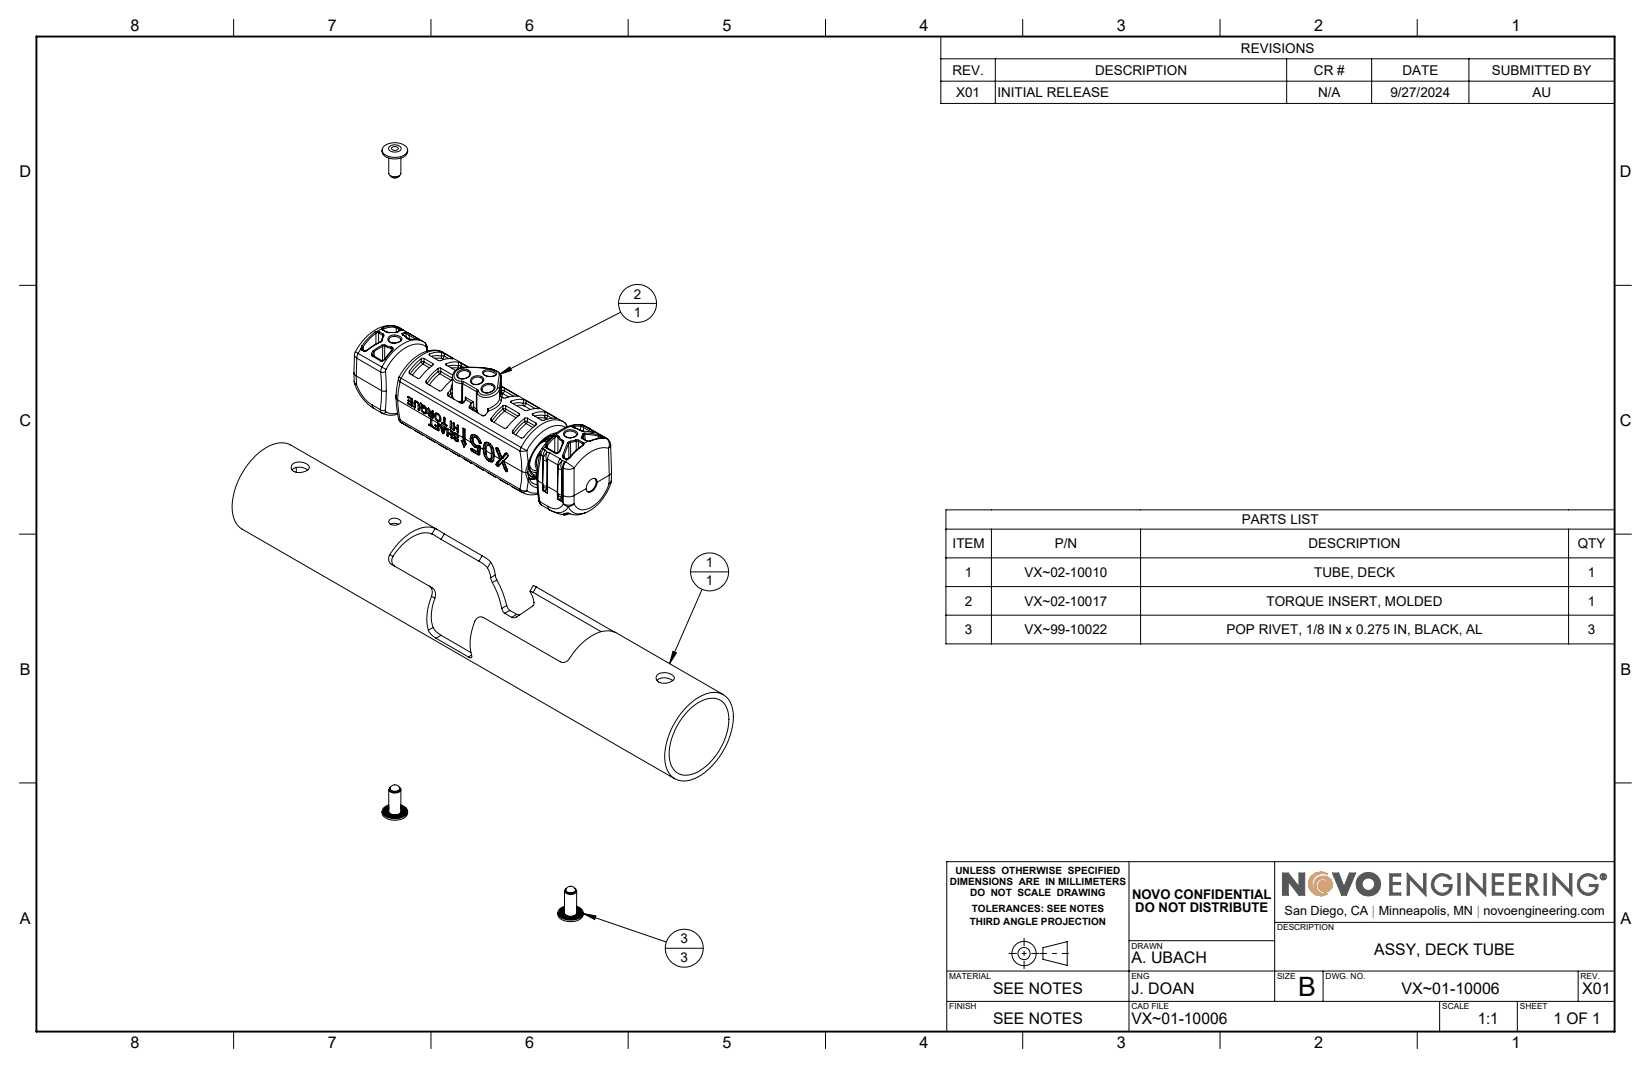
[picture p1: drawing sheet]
<svg xmlns="http://www.w3.org/2000/svg" width="432mm" height="279mm" viewBox="0 0 432 279" stroke-linecap="round" stroke-linejoin="round" font-family="sans-serif">
<defs><g id="words">
<text font-size="7" x="339.5" y="260.5">B</text>
<g font-size="4.2">
<text x="34.1" y="8.1">8</text>
<text x="85.7" y="8.1">7</text>
<text x="137.3" y="8.1">6</text>
<text x="188.9" y="8.1">5</text>
<text x="240.5" y="8.1">4</text>
<text x="292.1" y="8.1">3</text>
<text x="343.7" y="8.1">2</text>
<text x="395.3" y="8.1">1</text>
<text x="5.1" y="46.4">D</text>
<text x="423.7" y="46.4">D</text>
<text x="5.1" y="111.4">C</text>
<text x="423.7" y="111.4">C</text>
<text x="5.2" y="176.5">B</text>
<text x="423.8" y="176.5">B</text>
<text x="5.2" y="241.6">A</text>
<text x="423.8" y="241.6">A</text>
<text x="359.4" y="249.9">ASSY, DECK TUBE</text>
<text x="295.9" y="252">A. UBACH</text>
<text x="259.7" y="260">SEE NOTES</text>
<text x="295.9" y="260">J. DOAN</text>
<text x="366.5" y="260">VX~01-10006</text>
<text x="413.8" y="260">X01</text>
<text x="259.7" y="267.9">SEE NOTES</text>
<text x="295.9" y="267.9">VX~01-10006</text>
<text x="386.5" y="267.9">1:1</text>
<text x="406.3" y="267.9">1 OF 1</text>
<text x="34.1" y="274.2">8</text>
<text x="85.7" y="274.2">7</text>
<text x="137.3" y="274.2">6</text>
<text x="188.9" y="274.2">5</text>
<text x="240.5" y="274.2">4</text>
<text x="292.1" y="274.2">3</text>
<text x="343.7" y="274.2">2</text>
<text x="395.3" y="274.2">1</text>
</g>
<g font-size="3.5">
<text x="324.6" y="13.8">REVISIONS</text>
<text x="249.1" y="19.6">REV.</text>
<text x="286.4" y="19.6">DESCRIPTION</text>
<text x="343.6" y="19.6">CR #</text>
<text x="366.8" y="19.6">DATE</text>
<text x="390.2" y="19.6">SUBMITTED BY</text>
<text x="250.1" y="25.4">X01</text>
<text x="260.8" y="25.4">INITIAL RELEASE</text>
<text x="344.7" y="25.4">N/A</text>
<text x="363.6" y="25.4">9/27/2024</text>
<text x="400.8" y="25.4">AU</text>
<text x="165.8" y="78.1">2</text>
<text x="165.8" y="82.9">1</text>
<text x="324.8" y="137.2">PARTS LIST</text>
<text x="249.1" y="143.5">ITEM</text>
<text x="275.9" y="143.5">P/N</text>
<text x="342.2" y="143.5">DESCRIPTION</text>
<text x="412.6" y="143.5">QTY</text>
<text x="184.6" y="148.3">1</text>
<text x="184.6" y="153.2">1</text>
<text x="252.4" y="151">1</text>
<text x="268" y="151">VX~02-10010</text>
<text x="343.7" y="151">TUBE, DECK</text>
<text x="415.3" y="151">1</text>
<text x="252.4" y="158.5">2</text>
<text x="268" y="158.5">VX~02-10017</text>
<text x="331.3" y="158.5">TORQUE INSERT, MOLDED</text>
<text x="415.3" y="158.5">1</text>
<text x="252.4" y="166">3</text>
<text x="268" y="166">VX~99-10022</text>
<text x="320.8" y="166">POP RIVET, 1/8 IN x 0.275 IN, BLACK, AL</text>
<text x="415.3" y="166">3</text>
<text x="296.1" y="235.2">NOVO CONFIDENTIAL</text>
<text x="296.9" y="238.7">DO NOT DISTRIBUTE</text>
<text x="178" y="246.8">3</text>
<text x="178" y="251.6">3</text>
</g>
<text font-size="3.3" x="336" y="239.4">San Diego, CA | Minneapolis, MN | novoengineering.com</text>
<g font-size="2.6">
<text x="248.4" y="231.5">DIMENSIONS ARE IN MILLIMETERS</text>
<text x="249.9" y="228.6">UNLESS OTHERWISE SPECIFIED</text>
<text x="253.7" y="234.4">DO NOT SCALE DRAWING</text>
<text x="254.2" y="238.5">TOLERANCES: SEE NOTES</text>
<text x="253.7" y="242.1">THIRD ANGLE PROJECTION</text>
</g>
<g font-size="2.2">
<text x="334" y="243.4">DESCRIPTION</text>
<text x="295.9" y="248.2">DRAWN</text>
<text x="248.3" y="256.1">MATERIAL</text>
<text x="295.9" y="256.1">ENG</text>
<text x="334" y="256.1">SIZE</text>
<text x="346.7" y="256.1">DWG. NO.</text>
<text x="413.4" y="256.1">REV.</text>
<text x="248.3" y="264">FINISH</text>
<text x="295.9" y="264">CAD FILE</text>
<text x="377.2" y="264">SCALE</text>
<text x="397.5" y="264">SHEET</text>
</g>
</g></defs>
<g fill="none" stroke="#000" stroke-width=".26">
<path d="M61.1 5.1v4.5M112.7 5.1v4.5M164.3 5.1v4.5M215.9 5.1v4.5M267.5 5.1v4.5M319.1 5.1v4.5M370.7 5.1v4.5M99.9 39.3a2.2 2.2 0 0 0 2.5 2.2 3.8 3.8 0 0 0 4.2-1.5v-.7M100.5 38.2a4.5 4.5 0 0 1 6 .6 1.76 1.76 0 0 1-1.4 2.1 4.6 4.6 0 0 1-5.1-1.1 1.29 1.29 0 0 1 .5-1.6zM101.8 38.3a2.18 2.18 0 0 1 3.1 .4 1.27 1.27 0 0 1-1.7 1.1h-.4a.89 .89 0 0 1-1-.4 .89 .89 0 0 1 0-1.1zM102.4 38.7a.92 .92 0 0 1 1-.4 .92 .92 0 0 1 .7 .7 .92 .92 0 0 1-.9 .4 .92 .92 0 0 1-.8-.7zM101.7 41.3v4.1a1.83 1.83 0 0 0 3.1 0v-4.1"/>
<path d="M102.1 46a1.4 1.4 0 0 0 2.3 0l-1.1 .4-1.1-.4M5.1 74.6h4.4M422.3 74.6h4.4M92.6 97.5l.6 .9M92.6 97.6v2.2M92.6 99.8l.1 .6M92.6 99.8l.2 .4 .4 .4M92.7 92.9l.6 .8M92.7 92.9l-.1 4.6M93 92l-.3 .9M93 92l.7 .5M93.2 98.4l6.6 3.8"/>
<path d="M93.2 98.4v2.2M93.3 93.7l-.1 4.7M93.3 93.7l6.3 3.6M93.7 92.5l-.4 1.2M93.7 92.5l6.2 3.5M94.5 91.1l-.8 1.4M94.5 91.1l.2 .5M94.5 91.1l.3 .1M94.7 90.5l-.2 .6M94.7 90.5l.3 .2M94.7 91.6l.2-.1 .6 .3M94.7 91.6l.5 .3"/>
<path d="M94.8 91.2l.1 .3M94.8 91.2v.1M95 90.7l-.2 .5M95 90.7v.8M95.5 91.8l-.3 .1M96 91.6l-.5 .2M96 91.6v.1M96 91.7l-.8 .2M97.4 93.2l2.2 1.3M97.6 91.8l-.4 .8 .2 .6M97.6 91.8l.2 .2M97.6 93l-.2 .2"/>
<path d="M97.6 93l2.3 1.3M97.8 92l-.3 .4 .1 .6M97.8 92l.1 1.2M98.1 86.9l-1.5 1.3-1.9 2.3M98.1 86.9l.2 .3M98.3 87.2a14.3 14.3 0 0 0-3.3 3.5M98.3 87.2v2.8M98.7 86.7l.5 .1M98.7 86.7l-.6 .2M98.7 87l-.4 .2M98.7 87l.3 .1M98.7 86.7v.3"/>
<path d="M99 87.1l1 .6M99 87.1v2.5M99.2 86.8l-.2 .3M99.2 86.8l1 .6M99.5 89.4l-1.7 .9-1.8 1.3M99.5 89.4h.1M99.5 89.4v.1M99.5 89.5l-2.4 1.4-1.1 .8M99.6 97.3l.2 4.9M99.8 89l-.3 .4M99.8 86l-1.1 .7M99.8 86l.2 .3"/>
<path d="M99.8 86l.3 .3M99.9 96l1.1 .6M99.9 96l-.3 1.3M99.9 94.3l-.3 .2M99.9 90.3h.9M99.9 90.3l-2.3 1.5M99.9 90.3l.2 .3M100 87.7l.2 .3M100 88.9l-.5 .6M100 85.8l-.2 .2M100 88.9l-.2 .1M100 85.8l.2 .3"/>
<path d="M100 86.3l1.1 .6M100 87.7v.6M100.1 86.2l.1 .1M100.1 90.6l-2.3 1.4M100.1 90.6l-.1 3.7M100.2 86.3h-.2M100.2 86.3l1 .6M100.2 88l-.4 1M100.2 87.4l.2 .3v.2M100.2 87.4l-.2 .3M100.2 86.1l-.1 .2M100.2 86.1v.2"/>
<path d="M100.4 87.9l-.4 1M100.4 87.9l-.2 .1M100.6 93.9l-.7 .4M100.6 90.5l.9 .4 .8 .2M100.6 90.5l-.5 .1M100.6 90.5v3.4M100.7 94l-.6 .5h-.5M100.8 90.3l1.5 .5M100.8 90.3l-.2 .2M100.8 97.3l.2 5M100.8 97.3h-1.2M101 96.6l-.2 .7"/>
<path d="M101.1 86.9l.9 .1M101.1 86.9h.1M101.2 86.9l.8 .1M101.2 86.9h.1M101.7 88.1a2.54 2.54 0 0 1 3.4 .4 1.71 1.71 0 0 1-2.1 1.3 1.09 1.09 0 0 1-1.3-.4 1.09 1.09 0 0 1 0-1.3zM102 88.4a1.97 1.97 0 0 1 2.8 .6 2.27 2.27 0 0 1-3 .3l-.1-.6zM102.3 91.1a.3 .3 0 0 1 .4 .2 .3 .3 0 0 1-.2 .4M102.3 91.1v.8M102.3 90.8l.5 .3-.1 .6M102.3 90.8v.3M102.5 91.7l-1.8 2.3M102.5 91.7h.2"/>
<path d="M102.7 91.7l-2 2.3M103.3 87h-1.3M103.5 85.4a8.1 8.1 0 0 0-8 3l-1.4 1.8-1.1 1.8M103.5 85.4l.5 .2M103.5 85.4a5.2 5.2 0 0 0-3.5 .4M103.5 85.4l.1 .3M103.6 85.7l-1-.2-2.4 .6M103.6 85.7l.4 .2M103.6 85.7v1.3M103.7 85.4l.3 .1M103.8 86.9l-.5 .1M104 85.9l.4 .3"/>
<path d="M104 86.9l-.7 .1M104 85.6l.6 .3M104 85.6v.3M104 85.6l.5 .2M104 86.9h-.2M104.1 85.6l.4 .2M104.2 99l-.6 4.4M104.2 99l.2 .6 .2 .3M104.4 86.2v.3M104.4 86.2l.3 .2M104.4 98.6l-.2 .4M104.4 98.6l.5 .4"/>
<path d="M104.5 85.8l6.2 3.6M104.6 85.9l-.2 .3M104.6 99.9l-.4 2.2-.2 2.5M104.6 85.9l.6 .3M104.6 99.9l31.4 18.1M104.9 99l-.3 .9M104.9 99l31.4 18.1M105.2 86.2l.1 .1M105.2 87.3l.2 .3M105.2 87.3l.1 .2M105.2 86.2l-.3 .1M105.2 86.3l-.6 .1-.8 .5"/>
<path d="M105.2 86.3h.1M105.3 87.5l.1 .1M105.3 86.3l-.8 .2-.5 .4M105.4 87.6l1.1 .9-.1-.1M105.4 87.6l1 .8M106 86.9l1.3 .5-.3 .3M106 86.9l-.8 .4M106 86.9l.2 .3M106.2 87.2l-.9 .3M106.2 87.2l.8 .5M106.2 87.2v.9M106.4 88.4l.5 .3 .8 .1"/>
<path d="M106.6 88.5l1.1 .3M107 87.7l1.7 1M107 87.7v1M107.1 97v.8M107.7 88.8l1.3-.1 .8 .2-.4-.1M109.5 88.8l.2 .1M110.2 93.8l-2.1 2-1 1.2M110.2 94.7l.4 .5M110.2 94.7h.7M110.2 94.7l-1.6 1.4-1.3 1.7M110.2 93.8v.9M110.6 95.2l-2.8 3"/>
<path d="M110.6 95.2l1.7 1M110.7 89.4a5.7 5.7 0 0 0-6.1 1.1l-2.6 2.4-2.1 3.1M110.7 89.4l.4 .2M110.9 93.8h-.7M110.9 94.7l-.3 .5M110.9 93.8l2.3 1.3M110.9 93.8v.9M110.9 94.7l2 1.1M111.3 90.6l.1-.6-.3-.4 .6 .9 .1 1.3M111.3 90.6a5.2 5.2 0 0 0-6 .9l-2.4 2.2-1.9 2.9M111.3 90.6l.2 .5M111.5 99.6v.7"/>
<path d="M111.5 91.1l.1 .8M111.7 90.7l-.2 .4M112.3 92.6l-.1 .1 .1 .3M112.3 93l2.4 1.3 .5 .1a5.4 5.4 0 0 1 3.3-.5l-.1-.2M112.3 92.6v.4M113.2 95.1l.1 .4-1.3 .9-2.3 2.6h-.4l-2.2-1.3-.1-.2 .1-.5M113.2 95.1l-.1 .5M113.7 93.7l1.9 .1M114.6 96.4l-1.1 .9-2 2.3M114.6 97.2l.4 .6M114.6 97.2h.7M114.6 97.2l-1.6 1.5-1.3 1.7"/>
<path d="M114.6 96.4v.8M115 97.8l-2.7 2.9M115 97.8l3 1.7M115.3 96.3l-.7 .1M115.3 97.2l-.3 .6M115.3 96.3l3.1 1.8M115.3 96.3v.9M115.3 97.2l3 1.8M115.5 92.2l.7 .3M115.5 92.2l-1-.1-2.2 .5M115.5 93.2v.4l.1 .2M115.5 93.2h.7"/>
<path d="M115.5 93.2l-1.5-.2-1.2 .2M115.5 92.2v1M115.6 93.8l.5 .3M115.9 92.2a7.2 7.2 0 0 0-8.1 1.9l-2.2 2.6-1.2 1.9M115.9 92.2a5.7 5.7 0 0 0-6.2 1.1 16.5 16.5 0 0 0-4.8 5.7M115.9 92.2l6.7 3.9M116.2 93.2l-.2 .5-.4 .1M116.2 92.5l2.2 1.2M116.2 92.5v.7M116.2 93.2l1.1 .6M116.7 95.1l-.1 .2 .1 .2M116.7 95.5l2.4 1.4"/>
<path d="M116.7 95.1v.4M118.3 99.2l-3.1 3.1-3.7-2v-.7M118.4 93.7v.2M119.8 97.2a2.12 2.12 0 0 1 3.3 .3 2.14 2.14 0 0 1-3.6 1v-.8zM119.9 94.8l.7 .2M119.9 94.8l-1-.1-2.2 .4M119.9 95.7l-.1 .4 .2 .2h-1.9M119.9 95.7h.7M119.9 95.7l-1.5-.1-1.2 .2M119.9 94.8v.9M119.9 97.6a1.76 1.76 0 0 1 3 .3 2.01 2.01 0 0 1-3.1 .7l-.1-.4zM120.6 95.7l-.4 .6"/>
<path d="M120.6 95l1.8 1.1M120.6 95v.7M120.6 95.7l.7 .4M120.7 99.7l.5 .1M120.7 99.7l.1 .6M121.1 96.1a2.72 2.72 0 0 0-2.8 2.5M121.1 96.1h4.2l2.7 .3M121.1 96.2a2.02 2.02 0 0 0-2.1 2.9l.5 .4 1.2 .2M121.1 96.2h3.5l3.4 .2M121.1 96.1v.1M121.2 99.8l-.2 .6M121.2 99.8l3.6 2.1"/>
<path d="M123.4 98.8a2.04 2.04 0 0 1 3.1 .4 2.06 2.06 0 0 1-3.4 .8l-.1-.3zM123.6 99.1a1.55 1.55 0 0 1 2.7 .5 1.87 1.87 0 0 1-2.9 .4v-.6zM126.3 97.2a2.86 2.86 0 0 1 3.6 .5v.3a2.76 2.76 0 0 1-3.6-.2zM126.5 97.4a2.25 2.25 0 0 1 3.1 .7 2.38 2.38 0 0 1-3.2-.5zM128 96.4a3.3 3.3 0 0 1 3 2M128 96.4h.1M128 96.4a3.3 3.3 0 0 1 2.6 1.5v.1M130.6 98l-.5 3.4M130.6 98l.4 .2v.2M131 98.4l-.4 3.4M131 98.4l.1 4.3M92.7 100.4a11.8 11.8 0 0 0 5.1 6.4"/>
<path d="M92.7 100.4l.5 .2M93.2 100.6a10 10 0 0 0 4.1 5.3M97.3 105.9l.2 .7 .3 .2M97.3 105.9l2.2 1.3M97.8 106.8l2.1 1.3M99.5 107.2l.6 .2h.7M99.5 107.2l.1 .6 .3 .3M99.8 102.2l.6 .2 .6-.1M99.8 102.2l-.3 5M99.9 108.1l.4 .1a5 5 0 0 0 3.7 .1M100.8 107.4l.1 .4M100.9 107.8a.83 .83 0 0 1-1 .3"/>
<path d="M100.9 107.8a4.1 4.1 0 0 0 3.1 .3M101 102.3l-.2 5.1M103.6 103.3v.7M103.6 104.2l.6 5.4M103.6 104l.4 .6M103.6 103.4v.6M103.6 104v.2M104 104.6l.6 5.3M104 104.6l8.7 5M104.2 109.6l.6 .9M104.2 109.6l.4 .3M104.6 109.9l.3 .6"/>
<path d="M104.6 109.9l31.4 18.1M104.8 110.5l.4 .2M104.8 110.5h.1M104.9 110.5l2.4 1.4M104.9 110.5l.3 .2M105.2 110.7l2 1.2M106.6 103.8l.2 .2M106.6 105.5l.2 .2M106.7 104.7l.9 .4M106.7 104.7l.2 .3M106.8 105.7l.9 .6M106.8 104l.8 .5"/>
<path d="M106.8 103.7l-.2 .1M106.8 105.4l-.2 .1M106.8 103.7l1.1 .8v1.6M106.8 105.4l.8 .5M106.8 104.6l-.1 .1M106.9 105l.7 .4M107 103.9l-.2 .1M107 105.6l-.2 .1M107.1 104.8l-.2 .2M107.2 111.9h.1M107.3 111.9l1.1 .7M107.6 104.5v.6"/>
<path d="M107.6 105.4v.5M107.6 105.8l.3 .2M107.6 105l.3 .2M107.8 104.4l-.2 .1M107.9 106.1l-.2 .2M107.9 104.5v.4l-.3 .2M107.9 105.2v.2M107.9 105.2l-.3 .2M107.9 105.7l-.3 .2M108.3 106.4l.1 .4M108.3 105.4l.1-.4a1.14 1.14 0 0 1 1.3 1.3v1.1h-.2M108.3 105.4v1"/>
<path d="M108.4 112.6l2 1.1M108.4 112.6l2.1 1.1M108.6 106.6l-.2 .2M108.6 105.5v1.1l-.2 .2M108.6 106.2l-.3 .2M108.7 104.9l-.1 .3-.3 .2M109 105.3h-.3l-.1 .3M109 105.3l.3 .4 .1 .3M109.1 105l-.4 .2M109.3 105.2l-.3 .1M109.4 107l.1 .4M109.4 106v1"/>
<path d="M109.7 107.3l-.2 .1M109.7 105.8l-.3 .2M109.7 106.8l-.3 .2M109.9 105.5l.3 .5M110 106.6l.3 1 .5 .5M110.1 105.4l.4 .5M110.1 105.4l-.2 .1M110.2 106l-.2 .6M110.4 113.7l.1 .1M110.4 113.7h.1M110.4 105.9l-.2 .1M110.5 105.9a1.52 1.52 0 0 1 1 2.3l-.7-.1"/>
<path d="M110.5 113.7l1.1 .7M110.5 105.9l-.2 .5-.3 .2M110.5 106.4a.95 .95 0 0 0 .7 1.5l.1-.5M110.5 106.4l.4 .4M110.7 106.3l.2 .4M110.7 106.3l.2 .1M110.8 106.2l-.3 .2M110.9 106.4l.3 .4 .1 .6M110.9 106.7v.1M111 106.1l-.3 .2M111.1 106.3l-.2 .1M111.5 107.6l-.3 .2"/>
<path d="M111.6 108.1l-.4-.2-.4 .2M111.6 107.6l-.1 .1M111.6 114.4l2 1.2M111.7 107.2l-.4 .2M111.9 106.9l.3-.1 .7 1.3M111.9 106.9l.5 1M111.9 108.2l.3 .6M112.1 111.1l.1-.2 .4 .3M112.1 111.1l.2 .2M112.1 106.8l-.2 .1M112.2 108.8l.4 .3M112.2 111l-.1 .1"/>
<path d="M112.3 111.3l1 .6M112.4 107.9h-.3l-.2 .3M112.4 108.7l.6 .3M112.4 108.7l-.2 .1M112.5 111.2l-.2 .1M112.6 109.1l.5 .3M112.6 109.8v1.4M112.6 107.8l-.2 .1M112.7 109.6l.2 .1M112.7 109.6l-.1 .2M112.7 108.3l-.4-.1 .1 .5M112.7 108.3l.3 .2"/>
<path d="M112.7 111.2l.3 .1M112.7 108l-.8 .2M112.8 109.7l-.2 .1M112.8 108.9l-.2 .2M112.9 109.7l.1 1.7 .5 .3v.3l-.2-.1M112.9 109.7l1.6 1M112.9 108.1l.1 .1M112.9 108.1l-.2 .2M113 111l-.4 .2M113 107.6l.2-.2 .1 .3v1.6M113 107.6v.6M113 108.5v.5"/>
<path d="M113.1 109l.2 .1M113.1 108.1l.2 .2M113.2 107.4l-.2 .2M113.3 109.3l-.2 .1M113.3 107.6v.4l-.3 .2M113.3 108.3v.2M113.3 108.3l-.3 .2M113.3 108.8l-.3 .2M113.5 111.8l-.2 .1M113.6 115.6h.1M113.6 108.7l.1-.4a.49 .49 0 0 1 .8-.1 1.56 1.56 0 0 1 .6 2.1l-.6-.1M113.6 108.7l.3 .9 .6 .6"/>
<path d="M113.6 111.9l.8 .4M113.6 111.9l.2 .3M113.6 115.6l1.2 .6M113.7 111.2l.7 .3M113.7 111.2l.2 .3M113.7 111.9h-.1M113.8 112.2l.8 .5M113.8 111.2h-.1M113.9 111.5l.5 .3M114.1 112l-.3 .2M114.1 108l-.1 .5-.4 .2M114.2 111.3l-.3 .2"/>
<path d="M114.4 110.8v.7M114.4 111.8v.5M114.5 108.5l-.2-.1a.83 .83 0 0 0-.3 1 .83 .83 0 0 0 .9 .5l.1-.4M114.5 108.5l.2 .2 .3 .8M114.5 108.2l-.3 .2M114.5 110.7l.2 .1M114.5 110.7l-.1 .1M114.5 111.4l.3 .2-.4 .2M114.5 112.3l.3 .1M114.7 110.7l-.3 .1M114.7 110.8l.1 1.7M114.7 110.8l.4 .2"/>
<path d="M114.7 108.3l-.2 .2M114.8 111.3l-.4 .2M114.8 112.5l-.2 .2M114.8 116.2l2 1.2M114.8 112.1l-.4 .2M115 111.2l.1 .2M115.1 111.4l.4 1.5M115.1 111l.1 .1M115.1 111l-.1 .2M115.2 111.1h.1M115.2 109.7l-.4 .3M115.2 111.1l-.2 .1"/>
<path d="M115.2 110.1l-.4-.1-.3 .2M115.2 109.7h-.1M115.3 111.1l.2 .6 .7 .4M115.3 111.1l1 .7M115.3 109.3l-.3 .2M115.3 111.2l-.2 .2M115.5 110.6l.5 .1M115.5 110.6l.1 .2M115.5 112.9l.4 .6M115.6 112l.5 .4M115.6 112l.3 1M115.6 110.5l-.1 .1"/>
<path d="M115.6 111.8l.1 .2M115.6 110.8l1.1 .7M115.8 112.8l-.3 .1M115.9 111.9l-.3 .1M115.9 110.7l-.3 .1M116 113l.2 .2M116 109.3l.2-.2 .2 .3-.1 1.5 .5 .3 .1 .2-.2 .1M116 109.3v1.4M116.1 110.7l.2 .1M116.1 112.4l-.2 .6M116.1 113.2l-.2 .3M116.1 113.3l-.2 .2"/>
<path d="M116.2 109.2l-.2 .1M116.2 111.9v.2M116.2 112l.2 .1M116.3 111.8h.2M116.3 111.8l-.1 .1M116.3 109.4v.9M116.3 110.5l-.3 .2M116.4 112.1l-.2 .7-.3 .2M116.4 112.1l-.3 .3M116.5 111.8l-.3 .1M116.5 111.8l.1 .3-.5 1.1M116.5 111.8l.4 .3"/>
<path d="M116.5 111.9h.1M116.5 111.9l-.3 .2M116.8 117.4h.1M116.8 117.4l1.2 .7M116.9 113.8l.2 .3M116.9 112.3v1.5M116.9 111.4l-.2 .1M116.9 112.1h.1M116.9 112.1v.2M117 112.1l.1 .1M117.1 112.1l-.2 .2M117.1 112.2l.1 .9 .8 .4"/>
<path d="M117.1 112.2l.9 .5M117.2 102.8l-.2 .5 .2 .2M117.2 103.5l3.4 2a1.42 1.42 0 0 0 1.2-1M117.2 102.8v.7M117.2 113.1v.9l-.1 .1M117.2 113.6l-.3 .2M117.2 114.1h-.1M117.5 113.3l-.3 .1 .8 .5M117.7 111.9l.2 .3M117.8 110.3l.1-.2 .2 .4M117.8 110.3l-.1 1.6M117.9 101.9l-.7 .9"/>
<path d="M117.9 102.9l.4 .1M117.9 102.9l.3 .7M117.9 102.9l-.6 .7M117.9 101.9v1M117.9 112.9l.1 .6M118 114.4l.1 .4M118 118.1l2 1.1M118 101.8l-.1 .1M118 113.9v.5M118 110.2l-.2 .1M118 113.5l.3 .2-.3 .2M118 112.7l.2 .1"/>
<path d="M118 112.7l-.1 .2M118.1 110.4v1.6l-.2 .2M118.1 111.7l-.4 .2M118.1 112.1l-.2 .1M118.1 112.8l-.2 .1M118.2 103.6l.2 .6M118.2 103.6l-.3 .4M118.2 112.8l.1 1.8-.2 .2M118.2 112.8l.9 .5M118.3 103v.5M118.3 101.6v1.4M118.3 101.6l-.3 .2"/>
<path d="M118.3 113.3l-.3 .2M118.3 114.2l-.3 .2M118.3 114.7l-.2 .1M118.3 103.5l-.1 .1M118.3 100.5l-.3 .6v.7M118.3 103.5l.5 1M118.3 101.5v.1M118.5 112.3l.1 .3M118.5 110.7l.2-.1 .1 .3M118.5 110.7v1.6M118.6 113.6l.2 .6 .4 .4M118.7 114.6l.1-.1 .2 .2a.4 .4 0 0 0 .2 .4 .4 .4 0 0 0 .4 0"/>
<path d="M118.7 114.6l.6 .8M118.7 110.6l-.2 .1M118.8 112.5l-.2 .1M118.8 111.9l-.2 .7M118.8 111.5l.8 .5M118.8 110.8v1.1M118.8 111.9l.8 .4M118.8 112.1l-.3 .2M118.9 114.5l-.2 .1M119 113.5v.2l.3-.2M119 113.5l-.4 .1M119 113.3v.2"/>
<path d="M119.1 113.3l.4 .3M119.1 113.3h-.4l-.1 .3M119.1 111.7l-.3 .2M119.2 114.6l.4 .5M119.3 113.7h-.3a.47 .47 0 0 0 .3 .7l.6 .9-.2 .3-.4-.2M119.3 113.7l.4 .5M119.5 113.6l.4 .5v.3l-.1 .1M119.5 113.6l1.5 .8M119.5 114.5l-.3 .1M119.5 113.6l-.2 .1M119.6 111.3l.1-.1 .2 .2v1.8h-.2M119.6 112.9l.1 .3"/>
<path d="M119.6 111.3v.7M119.6 112.3v.6M119.6 112l.3 .1M119.6 115.3h.3M119.7 114.2l.1 .3M119.7 105h.9M119.8 111.2l-.2 .1M119.9 112.7l-.3 .2M119.9 113.2h-.2M119.9 114.1l-.2 .1M119.9 115l-.3 .1M119.9 115l-.6 .4"/>
<path d="M119.9 111.4v.4l-.3 .2M119.9 112.1v.2M119.9 112.1l-.3 .2M119.9 114.4l-.1 .1M120 119.2l.1 .1M120 119.2l1.2 .7M120.1 105.2h.5M120.6 105v.2M120.6 105.2l.5 .2M120.7 104.9l.1 .2M120.7 104.9l-.1 .1M120.8 100.3l-.1 4.6"/>
<path d="M120.8 100.3l.2 .1M120.8 100.3a2.06 2.06 0 0 1-2.4-1.7l-.1 2.9M120.8 105.1l-.2 .1M120.9 115.4l.6 1.5M121 104.9h-.3M121 104.9l-.2 .2M121 104.9l.4 .2M121 100.4l3.6 2M121 100.4v4.5M121 114.4l.1-2.4 .5 .3v2.5M121 114.4l.1 1.1M121.2 119.9l1.9 1.2"/>
<path d="M121.2 119.9l2 1.2M121.2 115.4l.4 .2M121.2 115.4l-.1 .1M121.2 112.1v3.3M121.2 115.4l.5 1.1M121.6 114.8l1.5 .9M121.6 114.8v1l.4 .2-.6 1.1-.8-1.9 .5 .3M121.6 112.3v3.3M121.7 116.5l-.1 .1M121.7 103.9l.1 .6M121.7 103.9l2.2 1.3M121.7 103.9v.9"/>
<path d="M121.8 104.5l1.6 .9M122 116l-.3 .5M122.8 106.1l-.1 .4 .1 .3M122.8 106.1v.7M122.8 106.8l3.6 2 .4-.1 1-1.2M123 114.8l.1-.7a1.37 1.37 0 0 1 2.3 .7l.4 1.1-.3 .1M123 114.8l.1 .9M123.1 117.5l.3-.2 1.4 .8M123.1 117.5l.4 .6M123.1 115.7l1.1 1.3M123.1 114.7h.4M123.1 114.7l.4 1.3 .9 .9"/>
<path d="M123.1 114.7l-.1 .1M123.2 105.6l-.4 .5M123.2 105.6v1M123.2 106.6h.7M123.2 106.6l.6 .4M123.2 106.6l-.2 .3M123.2 117.4l.4 .6M123.2 117.4l-.1 .1M123.3 117.3l-.1 .1M123.4 105.4l-.2 .2M123.5 114.7l.1 .8 .5 .8M123.5 117.4h-.3"/>
<path d="M123.5 118.1l1.5 .9M123.5 113.7l-.2 .3-.2 .7M123.6 117.4l.2 .3M123.6 118l1.5 .9M123.6 118l-.1 .1M123.8 107l-.2 .2M123.8 107l.8 .5M123.8 117.7l-.2 .3M123.8 117.7l1.5 .9M123.9 105.2l-.5 .2M123.9 105.2v1.4M123.9 106.6l-.1 .4"/>
<path d="M123.9 106.6l.7 .4M123.9 114.4v-.1a.52 .52 0 0 1 .9-.2l-.2 .3M124.1 116.2l.6 .4M124.1 113.7l-.5 .4-.1 .6M124.2 117l.8 .2M124.4 116.9l.7 .2M124.4 116.9l-.2 .1M124.4 114.5l-.2-.1a1.15 1.15 0 0 0-.1 1.8M124.4 114.5l.8 1M124.6 107l.1 .2M124.6 107v.3M124.6 107.5l.2 .4"/>
<path d="M124.6 102.4l.1 .2M124.6 114.4l.7 1M124.6 114.4h-.6M124.6 102.4v4.6M124.6 114.4l-.2 .1M124.6 107.3v.2M124.7 107.4l-.1 .1M124.7 107.2l-.1 .1M124.7 107.4l.4 .7M124.7 107.2v.2M124.7 116.6a.61 .61 0 0 1 .7 0 .61 .61 0 0 1 .3 .6M124.7 102.6v4.6"/>
<path d="M124.8 101.9l.3 .4M124.8 101.9l-.2 .5M125 118l.3 .3M125 116.6h.4M125 117.2l-.2 .9M125 118l-.2 .1M125.1 102.3l-.4 .3M125.1 118.9l.4 .1M125.1 117.1l-.1 .9M125.1 117.1l-.1 .1M125.1 118.9l-.1 .1M125.2 115.5l.3 .5"/>
<path d="M125.3 115.4l.4 .6M125.3 118.6l-.2 .3M125.3 118.6h.2M125.3 115.4l-.1 .1M125.6 116.7l-1-.1-.2 .3M125.6 116.7l-.5 .4M125.6 116.7l-.3 1.6M125.7 115.3l-.4 .1M125.7 116h.1M125.7 116h-.2M125.7 117.2l-.3 1.8h-.4M125.7 117.2l.7 .3"/>
<path d="M125.8 115.7l-.1 .3M126 108.7h.8M126.2 100.9a2.12 2.12 0 0 1 3.3 .3 2.14 2.14 0 0 1-3.6 1l-.1-.4zM126.3 101.2a1.63 1.63 0 0 1 1.6-.7 1.63 1.63 0 0 1 1.4 1.1 2.06 2.06 0 0 1-3.1 .7l-.1-.7zM126.4 117.5l.2 1.6M126.4 117.4v.1M126.6 117.3h.3M126.6 117.3l.2 1.7M126.6 117.3l-.2 .1M126.6 119.1a2.62 2.62 0 0 0 1.3 1.6M126.7 116a1.01 1.01 0 0 1 1.6 .2l.7 1.1 .3 1.9M126.7 116l-.3 1.4"/>
<path d="M126.8 119l.4 .8 .8 .8M126.8 119l-.2 .1M126.8 115.9l.4 .1M126.8 115.9l-.2 1.4M126.8 115.9l-.1 .1M126.9 117.3l.2 1.6-.3 .1M127.1 115.7l-.3 .2M127.1 118a1.8 1.8 0 0 0 1 2.1l.3-.4 .1-.9M127.1 118l1.4 .8M127.1 117.9v.1M127.2 116l-.3 1.3M127.4 116.4a.42 .42 0 0 1 .3-.4 .42 .42 0 0 1 .5 .2l-.2 .3"/>
<path d="M127.5 116.5h.5M127.6 107l.2 .5M127.6 115.7l-.4 .3M127.6 107l-.1 .8M127.8 116.5l-.4 .1-.3 1.3M127.8 116.5l.5 .7 .2 1.5M128 116.5l.2 .1a2.22 2.22 0 0 1 .5 2M128 116.5h-.2M128.5 109.4v.7M128.5 118.7v.1M128.7 118.6h.3M128.7 118.6l-.1 1-.4 .5"/>
<path d="M128.7 118.6l-.2 .1M128.7 116.8l.3 1.8M129 118.6l-.2 1.4-.3 .2-.2-.1M129.3 119.2v.4a.97 .97 0 0 1-1.1 1.2l-.3-.1M129.3 119.2l1.4 .9M129.7 117.3l.2-.2 .4 .3 1 2.3M129.7 117.3l.2 .7M129.8 117.2h.4l.2 .6M129.8 117.2l.2 .7M129.8 117.2l-.1 .1M129.9 117.1l-.1 .1M129.9 118l.8 2.1"/>
<path d="M130 117.9l.9 2.1M130 117.9l-.1 .1M130.1 101.4a3.3 3.3 0 0 1-4.4 1.7l-.6-.8M130.1 101.4l.4 .1 .1 .3M130.4 117.8l-.4 .1M130.4 117.8l.9 2.2M130.6 101.8a3.6 3.6 0 0 1-5.6 1.3l-.3-.5M130.6 101.8l.1 2.6M130.7 104.4a4.8 4.8 0 0 1-3.1 2.6M130.7 104.4l.1 .2 .4 .1M130.9 120h.4M130.9 120l-.2 .1"/>
<path d="M130.9 120l-.8 .9M131 101.2l.2 .1M131 102.2h.2M131 102.8h.2M131 100.9l16.3 9.4M131 102.7h.1M131.1 102.7v.1M131.1 102.7l.3 .5M131.1 102.7l-.2 .8M131.1 102.7l.1 .1M131.2 104.7a4.7 4.7 0 0 1-3.4 2.8M131.2 102.8l.1 .1"/>
<path d="M131.2 102.8l.2 .4M131.2 101.3l.7 .3M131.2 102.2h.7M131.2 102.2l.1 .7M131.2 101.3v.9M131.2 103.9v.8M131.2 103.9l-.4-.7-.1 1.2M131.3 102.9l1.7 1M131.4 103.2l-.1 .7M131.4 119.6l.2 .2M131.4 119.6l-.1 .1M131.5 119.6l.1 .2"/>
<path d="M131.6 106.2l-2.2 2-.9 1.2M131.6 107l.4 .6M131.6 107h.7M131.6 107l-1.6 1.5-1.4 1.7M131.6 106.2v.8M131.9 102.2a.55 .55 0 0 1-.6 .7M131.9 101.6l3.4 1.9M131.9 101.6v.6M131.9 102.2l2.4 1.4M132 107.6l-1 .8-1.8 2.1M132 107.6l3 1.7M132 118.7a.55 .55 0 0 1 .9 .1 .55 .55 0 0 1-.2 .8l-.9 1.1"/>
<path d="M132 118.7l-.7 1M132.2 118.7h.3M132.2 118.7h-.2M132.2 118.7l-.8 .9M132.3 106.1l-.7 .1M132.3 107l-.3 .6M132.3 106.1l3.5 2.1M132.3 106.1v.9M132.3 107l3.2 1.9M132.3 118.5l-.1 .2M132.5 118.7l-.9 1.1M132.6 118.6l-.1 .1"/>
<path d="M132.9 119.2l-1 1.1M133.7 105l-.1 .3 3.6 2.1h.6a6.3 6.3 0 0 1 3.2-.5M133.7 105v.3M134.1 112.6l.1 .7M135 106.1l2 .1M135.3 103.5l.2 .1a8.1 8.1 0 0 0-3.6 .6l-.7-.3M135.3 103.5v.1M135.8 108.2l.1 .1-.1 .3M135.8 108.6l-3.6 3.5-3.8-2 .1-.7M135.8 108.2v.4M136 118l.4 2.7 .1 2.7M136.3 117.1l1.5 .8"/>
<path d="M136.3 117.1l-.3 .9M136.9 104.5l.7 .3M136.9 104.5l-2.1 .1-1.1 .4M136.9 105.5l-.1 .4 .2 .3M136.9 105.5h.7M136.9 105.5a4.2 4.2 0 0 0-2.7 .1M136.9 104.5v1M137 106.2l1.7 .9M137.2 109.4l-2.1 2-1 1.2M137.2 110.3l.4 .5M137.2 110.3h.7M137.2 110.3l-1.6 1.5-1.3 1.6"/>
<path d="M137.2 109.4v.9M137.6 105.5l-.2 .5-.4 .2M137.6 104.8l3.4 2M137.6 104.8v.7M137.6 105.5l2.3 1.4M137.6 110.8l-1 .9-1.7 2.1M137.6 110.8l1.7 1M137.8 117.9l.3 3.4M137.8 117.9l-1 .2-.8-.1M137.9 109.4h-.7M137.9 110.3l-.3 .5M137.9 109.4l2.3 1.3"/>
<path d="M137.9 109.4v.9M137.9 110.3l2 1.1M139.3 108.2v.3l2.3 1.4 .6 .1a5.4 5.4 0 0 1 3.4-.5l-.2-.1M139.3 108.2v.4M140.2 111.2l-3.6 3.4-2.5-1.3-.1-.2 .1-.5M140.2 110.7l.1 .1-.1 .4M140.2 110.7v.5M140.7 109.3l2 .1M141 106.8l.1 .1h-.1M141 106.8v.1M141.1 118.7a3.7 3.7 0 0 0-.5 3.6M141.2 118.5a33.5 33.5 0 0 0-.3 12.5"/>
<path d="M141.2 118.5l.3 .6M141.3 118.1a4.5 4.5 0 0 0-1 4.5l.2 .3M141.5 119.1l-.6 3.2-.2 3.5M141.5 119.1l.5 .3M141.7 117.3l-.5 1.2M141.7 117.3l.4 .2M142 119.4l-.1 7.1M142 119.4l.1 .7M142.1 117.5l-.6 1.6M142.1 117.5l.5 .3M142.5 107.8l.7 .3M142.5 107.8l-1-.1-2.2 .5"/>
<path d="M142.5 108.8l.2 .6M142.5 108.8h.7M142.5 108.8a4.6 4.6 0 0 0-2.7 .1M142.5 107.8v1M142.6 117.8l.5 .5M142.6 117.8l-.4 .8-.2 .8M142.6 115.5l-.6 .1M142.6 115.5h.5M142.6 115.5l.3 .3M142.7 109.4l.4 .2M142.7 116.7l-.6 .8M142.7 116.7l.2 .6"/>
<path d="M142.7 116.7l.4 .1M142.9 116.3l-.2 .4M142.9 116.3l.3 .2M142.9 117.3l2.3 1.3M143.1 116.8l.1 .4M143.1 118.3l.7 .2M143.1 118.3a2.54 2.54 0 0 0-.1 2.3M143.1 118.3l-.8 .9-.2 .9M143.1 117.2l2.4 1.3-.3 .1M143.1 117.2l-.2 .1M143.2 116.5l-.1 .3M143.2 116.5v.7"/>
<path d="M143.2 108.8l-.1 .3-.4 .3M143.2 108.1l2.2 1.3M143.2 108.1v.7M143.2 108.8l1.1 .6M143.5 115h.1M143.5 114.3l.2 .4M143.6 114.2l.8 .1M143.6 115a4.4 4.4 0 0 0-2.9 1.6M143.7 114.7l-1.8 .7M143.7 114.7h.2M143.8 118.5l-.4 .8-.2 .8M143.8 118.5l2.7 1.5"/>
<path d="M143.9 114.1l.5 .1M144.9 114.1l-2 2.2M144.9 114.1l.2 .3M144.9 113.7a10.2 10.2 0 0 0-6.5 7.5M145.1 114.4l-1.9 2.1M145.1 114.4v3.9M145.3 113.9h.5l.4 .3M145.3 113.9l-.4 .2M145.3 113.9l.1 .3M145.4 114.2l-.3 .2M145.4 114.2l.5 .2M145.4 109.4v.1"/>
<path d="M145.6 113.2a10 10 0 0 0-7.2 7.1l-.3 1M145.9 114.4l.5 .6 .7 .5M145.9 114.4v4.1M146.2 114.2l.4 .6 .6 .4M146.2 114.2l-.3 .2M146.3 118l-.4 .5h-.4M146.5 117.9l-.7 .7h-.6M147.1 115.5l.1 .4M147.1 115.5l-.1 .8M147.1 119.1l.2 .7M147.1 119.1l.4 .2M147.2 115.2l.2 .3v.3"/>
<path d="M147.2 115.2l-.1 .3M147.2 115.9l-.9 2.1 .2-.1M147.2 115.9h.1M147.3 110.3a5.8 5.8 0 0 0-6.3 1.1l-1.8 1.6a16.3 16.3 0 0 0-2.9 4.1M147.3 110.3h.1M147.3 119.8l.6 .4M147.4 110.3l.3 .3M147.4 115.8l-.9 2.1M147.4 115.8l-.2 .1M147.5 119.3v.4M147.5 119.7l-.2 .1M147.5 119.7l.6 .4"/>
<path d="M147.6 113a2.43 2.43 0 0 1 3.5 .4 2.12 2.12 0 0 1-3 1 .87 .87 0 0 1-.5-1.4zM147.6 113.7a1.84 1.84 0 0 0 2.9 .5l.3-.5a1.89 1.89 0 0 0-3.2-.1l.1 .1M147.7 110.6l.6 .9M147.7 110.6l.4 .5v.7M147.9 111.8a5.2 5.2 0 0 0-5.8 .9l-2.4 2.3-1.9 2.9M148.3 111.5l-.1 .2M148.3 111.5v.2M148.4 115.9l-1.3 3.2M148.4 115.9l.3 .2M148.7 116.1l-1.2 3.2M148.7 116.1l.1 3.7M148.9 119.8l-.5 .3"/>
<path d="M148.9 119.8h.1M149 119.8l-.6 .4M149.2 115.4l-.8 .5M149.2 115.4v.3M149.2 115.7l-.5 .4M149.2 115.7l.1 3.6M149.6 111.4a12.7 12.7 0 0 0-4.3 2.5M149.6 111.4l.1 .3 .4 .2M149.6 111.4l.2 .3M149.8 111.7l.3 .2M149.8 111.3l-.2 .1M149.8 111.7h.1"/>
<path d="M149.8 111.3l.1 .4M149.9 111.7h-.1M149.9 111.7v.1M150.1 111.9l1.7 .7M150.1 111.9h.1M150.1 111.9l1.6 .7M150.6 115.1l.8 .1M150.6 115.1l-1.4 .3M150.6 115.1l.1 .3M150.7 115.4l-1.5 .3M150.7 115.4l.6 .1M150.7 115.4v2.4"/>
<path d="M151.3 115.5l1.1 .6M151.3 115.5v1.8M151.4 115.2l-.1 .3M151.4 115.2l1.1 .6M151.7 112.6l.8 .2M151.7 112.6h.1M151.8 111.1l.4 .1M151.8 111.1l-2 .2M151.8 111.1l.1 .4M151.8 112.6l.7 .2M151.9 111.5l-2 .2M151.9 111.5h.2"/>
<path d="M151.9 111.5v1.1M152.1 114.2l.1 .5M152.1 114.2l.2 .3M152.1 111.5l.5 .3M152.2 111.2l.7 .3M152.2 111.2l.6 .1M152.2 111.2l-.1 .3M152.2 114.7l1.1 .6M152.3 114.5l.1 .2M152.3 114.5v.2M152.4 116.5l-1.7 1.3-1.8 2M152.4 116.1l.1 .1"/>
<path d="M152.4 116.5h.1M152.4 114.7h-.2M152.4 114.7l1 .6M152.4 116.1l-.1 .4M152.4 113.6l-.3 .6M152.4 113.6l.2 .2M152.5 116.2l-.2 .3M152.5 115.8l.2 .2M152.5 115.8l-.1 .3M152.5 116.5l-1.2 1-2.3 2.3M152.5 112.8l2.4 .3M152.6 111.3a8.6 8.6 0 0 0-7.6 2.4l-1.7 1.6-1.6 2"/>
<path d="M152.6 111.3l.3 .1M152.6 111.3h.2M152.6 111.8v1M152.6 111.8l2 1.2M152.6 113.8l-.3 .7M152.6 113.8v1.1M152.7 116l-.2 .5M152.7 116l-.2 .2M152.8 111.3l.4 .3M152.8 111.3l.1 .1M152.9 111.5l-.3 .3M152.9 111.5l2.3 1.4"/>
<path d="M152.9 111.4l.5 .3M152.9 113.3l3.6 .4M152.9 113.3l-.5 .3M152.9 113.3l.1 .4M153 113.7l3.5 .4M153 113.7l-.4 .1M153 113.7v1.4M153.2 111.6l.8 .4M153.2 111.6l.2 .1M153.3 115.3l.4 .2M153.3 115.3h.1M153.4 115.3l.4 .1"/>
<path d="M153.4 111.7l.7 .3M153.4 115.3h.1M153.7 115.5l-1 .5M154 112l.4 .3M154.3 115.4l-.6 .1M154.3 115.4h.1M154.4 112.2l.2 .2M154.4 115.4l-.7 .1M154.4 112.3l2.9 1.6M154.4 112.3l2.8 1.6M154.9 113.1h.3M155.2 112.9l.2 .2h-.5"/>
<path d="M155.2 112.9l-.2 .2M156.5 113.7l.8 .4M156.5 113.7v.4M156.5 114.1l.5 .3M156.5 114.1v.6M157 114.4l.4 .2M157 114.4v.3M157.2 113.9l.8 .4M157.2 113.9l.7 .4M157.3 114.1l-.3 .3M157.3 114.1l.6 .3M157.7 114.7h-1.4l-2 .7"/>
<path d="M157.9 114.4l.2 .2M157.9 114.4l-.3 .3M157.9 114.7a6.8 6.8 0 0 0-3.5 .7M157.9 114.3l.5 .2M157.9 114.3l.4 .2M158.1 114.6l-.2 .1M158.1 114.6l.5 .1M158.3 114.5l.2 .1-.1-.1M158.4 114.5l.3 .3M158.6 114.7a2.01 2.01 0 0 1 .5 2.6M158.6 114.7l.1 .1M158.7 114.8a2.02 2.02 0 0 1 1 1.6"/>
<path d="M159.1 117.3a7.5 7.5 0 0 0-6.6 2.4l-2.4 2.7M159.1 117.3l.2 7M159.7 116.4l.2 7.1-.6 .8M159.7 116.4l-.1 .5-.5 .4M5.1 139.7h4.4M76.4 121.5a3.4 3.4 0 0 1 4.4 .3l.1 .5a3.1 3.1 0 0 1-4.1 1 1.17 1.17 0 0 1-.4-1.8zM76.4 122.9a3.3 3.3 0 0 1 4.1 0M77.5 122.3v1.2M101.8 136a2.04 2.04 0 0 1 3.1 .5 1.96 1.96 0 0 1-3.2 .2zM102.1 137.2l1-.3 1.1 .3M113 139.7a7 7 0 0 0-7 2l-1.7 1.8-1.5 2.1M113 139.7l2.4 1.4"/>
<path d="M113.8 138.3l2.4 1.4M113.8 138.3a7.6 7.6 0 0 0-7.4 1.8 17.6 17.6 0 0 0-4.4 5M113.8 138.3l-.8 1.4M114.4 138.5l-38.4-22.1a6.4 6.4 0 0 0-6.5 .8 19.2 19.2 0 0 0-8.7 17 5.5 5.5 0 0 0 2.5 4.2l113.2 65.3M116.2 139.7l9.9 5.7M116.2 139.7l-.8 1.4M123.2 121.1h.1M123.2 121.1l1.2 .6M124.4 121.7l1.9 1.2M124.4 121.7l2 1.2M126.3 122.9h.1M126.4 122.9l1.1 .7"/>
<path d="M127.5 123.6l.7 .4M127.5 123.6l2 1.2M127.9 120.1l.3 .2M128 120.6l.9 .1M128 120.6l-.1 .1M128.2 120.3l-.2 .3M128.2 120.3l.8 .1M128.2 124l1.3 .7M129.5 124.7v.1M129.5 124.7l.1 .1M129.5 124.8l1.2 .6M129.7 121.5l.4 .5"/>
<path d="M129.9 121.4h.3M129.9 121.4l.3 .6M129.9 121.4l-.2 .1M129.9 121l-.2 .5M130.1 120.9l.3 .1M130.1 120.9l-.2 .5M130.1 120.9l-.2 .1M130.2 121.4l.2 .2M130.2 122h.3M130.2 122h-.1M130.4 121l-.2 .4M130.4 121.6l-.2 .4"/>
<path d="M130.7 125.4l2.1 1.2M130.7 120.1h.1M130.7 120.1l-.8 .9M130.8 121.4l-.4 .2M130.8 121.4v.1M131.2 121l-.8 1h-.3M131.2 121l.7 1.5M131.3 120l-.9 1M131.4 120.9l.6 1.5M131.4 120.9l-.2 .1M131.6 120.4l-.2 .5M131.6 120.4l.8 1.9"/>
<path d="M131.6 120.4l-.8 1M131.8 120.7l1 2.5-.1 .2h-.3M131.8 120.7l4.7 2.7M131.9 122.5l.5 .9M131.9 120.3l.1 .1M131.9 120.3v.2M132 122.4l.5 .9M132 122.4l-.1 .1M132.4 122.3l.3 .7-.2 .3M132.4 122.3l-.4 .1M132.5 123.3h.3M132.5 123.3l-.1 .1"/>
<path d="M132.7 126.6h.1M132.8 126.6l1.1 .7M133.9 127.3l2.7 1.5M133.9 127.3l2.4 1.3M136 128a1.92 1.92 0 0 0 1.8 .4M136 128l.3 .6M136.3 128.6l.3 .2M136.5 123.4l1 .2M136.5 123.4l-.1 2.4-.4 2.2M136.6 128.8a5.1 5.1 0 0 0 4.1 .4M137.5 123.6l.3 1.4 .3 .6M137.8 128.4a1.27 1.27 0 0 1-1.5 .2"/>
<path d="M137.8 128.4l1.4 .6 1.5-.1M138 123.3l-.5 .3M138 123.6v.1a2.12 2.12 0 0 0 2.3 1.1M138 123.3l.4 1.8M138.1 123.9v.1a2.25 2.25 0 0 0 2.3 .9M138.1 121.3l-.6 2.3M138.1 125.6l-.3 2.8M138.1 125.6a2.83 2.83 0 0 0 2.4 2M138.3 121.7a2.4 2.4 0 0 0 2.2 2.9M138.3 125l.5 .2 1.1 .1M138.4 121.2l-.4 2.1M138.4 125.1a2.16 2.16 0 0 0 1.2 1.4"/>
<path d="M138.4 121.2l-.3 .1M138.4 125.1l-.3 .5M138.5 121.6a1.69 1.69 0 0 0 2 1.5M138.7 120.4a2.95 2.95 0 0 0 1.3 3.9h.6l-.6-.7M138.7 123.2l1.3 .4M139.5 126.5h.1M139.6 126.5l.8 .3M139.9 125.3l-1.4 .1M140.4 125.4l.3 .4M140.4 125.2l-.5 .1M140.4 124.6l-.9 .2M140.4 124.7l-.4 .1"/>
<path d="M140.5 124.6l-1.2 .2M140.5 123.5l-.5 .1M140.7 125.8l.5 5.4M140.7 125.8l1.2 .7M141.2 131.2l-.3-.2 .1 .5 .6 .7M141.2 131.2l.1 .6 .3 .4M141.2 131.2l2.1 1.3M141.6 132.2l2.1 1.2M141.9 126.5l.1 .1M141.9 126.5v1.8M141.9 128.3l.6 .3M141.9 128.3l1.3 .7"/>
<path d="M142 127.2v.2M142 126.6a.82 .82 0 0 0 1 .6M142 127.2l.4 .4 .6 .1M142 126.6v.6M142 127.3v-.2l-.1 1.2M142 127.4l.5 1.2M142.1 120.1a.63 .63 0 0 0 .9 .5M142.1 120.1l-.1 6.5M142.5 128.6l.7 .4M143 127.2h.2M143 127.7l.2 1.3M143 127.7l-.5 .9"/>
<path d="M143 127.2v.5M143 120.6v6.6M143.2 127.2l2.6 1.5M143.2 127.2v1.8M143.2 120.1v7.1M143.2 120.1l-.2 .5M143.2 120.1l2.7 1.5M143.3 132.5l.1 .5 .3 .4M143.8 133.4l2 .9 1.8 .4-.4-.1M145.8 128.7v.1M145.8 128.7v1.9M145.8 130.6l.6 .2"/>
<path d="M145.8 130.6l1.3 .7M145.8 129.4l.1 .2M145.8 128.8a.87 .87 0 0 0 1.1 .6M145.8 129.3l.1 .2M145.8 129.4v1.2M145.8 128.9v.5M145.9 129.5v.1M145.9 129.5l.2 .3 .8 .1M145.9 121.6l-.1 7.1M145.9 121.6l.1 .7M145.9 129.6l.5 1.2M146 122.3a.74 .74 0 0 0 .9 .5"/>
<path d="M146 122.3l-.2 6.5M146.4 130.8l.7 .5M146.5 120l.4 .6M146.5 120l-.6 1.6M146.9 129.4l.2 .1M146.9 129.9l.2 1.4M146.9 129.9l-.5 .9M146.9 129.4v.5M146.9 122.8v6.6M146.9 120.6l.8 .1M146.9 120.6a2.9 2.9 0 0 0 0 2.2M146.9 120.6l-.6 .9-.3 .8"/>
<path d="M147.1 129.5v1.8M147.1 122.3l-.2 .5M147.1 122.3v7.2M147.1 122.3l.2 .1M147.3 122.4a3.3 3.3 0 0 0 2.8 0M147.3 131.8a3 3 0 0 0 2.8 0M147.3 131.8a2.57 2.57 0 0 1-4 .7M147.3 131.8l1.3 .7M147.3 122.4v9.4M147.4 134.4h.1M147.5 134.4l-.3 .2M147.5 134.4h.1"/>
<path d="M147.7 120.7l-.6 1.6M147.7 120.7l.2 .1M147.9 120.2h.5M147.9 120.8l2.2 1.6M147.9 120.8l-.6 1.6M148 134.3l1 .1M148 134.3l-.5 .1M148 134.3h.1M148.1 134.3l.8 .1M148.1 134.3l-.6 .1M148.1 120.1h.3M148.1 120.1l-.2 .1"/>
<path d="M148.4 120.2l-.5 .6M148.4 120.1v.1M148.6 132.5a3.2 3.2 0 0 1-4.9 .9M148.6 132.5a3.2 3.2 0 0 0 4.5 1.7M148.7 134.4l-1 .3M148.7 134.3v.1M148.8 134.2a.93 .93 0 0 1-1.2 .2M148.9 134.3l-.2 .1M148.9 134.4h.1M150.1 131.8l-.8 .6-.7 .1M150.1 122.4v9.4M153.1 134.2l-1 .3a4.4 4.4 0 0 1-3.1-.1"/>
<path d="M153.2 134.1l-.1 .1M153.4 127.8l-3.3 1.8a3.1 3.1 0 0 1-3-.1M154.3 128.6h.1M155.5 125.2a2.29 2.29 0 0 1-1.2 3.4h-.7M155.9 125.8h.1M156.2 126.2a.97 .97 0 0 0-.7-1.1 .97 .97 0 0 0-1.2 .5l-.8 1.2-.1 1M156.2 126.2a2.62 2.62 0 0 1-2.3 2.6l-.5-.5v-.5M159.3 126.5a9.7 9.7 0 0 1-6.1 6.8 2.46 2.46 0 0 1-3.1-1.5M159.3 124.3l-3.1 1.9M159.3 124.3v2.2M159.8 126.3a12.7 12.7 0 0 1-6.6 7.8M159.8 126.3l-.5 .2"/>
<path d="M159.9 125.8l-.1 .5M159.9 125.8l-.6 .7M159.9 123.5v2.3M422.3 139.7h4.4M102 145.1a1.88 1.88 0 0 0 .4 2.5l9.9 5.8M102 145.1l.8 .5M102.8 145.6a1.9 1.9 0 0 0 .4 2.5M112.3 153.4a2.05 2.05 0 0 1 .6 2.6M112.3 153.4a2.25 2.25 0 0 1 1.4 3.1M112.9 156a13.9 13.9 0 0 0-.9 8.9M112.9 156l.8 .5M113.7 156.5a11.3 11.3 0 0 0-.4 7.6"/>
<path d="M115.4 141.1l9.9 5.7M125.3 146.8l1.4 .9 .8 .9M126.1 145.4l2.2 1.7M126.1 145.4l-.8 1.4M127.5 148.6l.8 2.5M128.3 147.1a6.8 6.8 0 0 1 1.2 3.4M128.3 151.1l.5 1.3M128.3 147.1l-.8 1.5M128.8 152.4a22 22 0 0 1 2.4 6.8M129.5 150.5l.4 1.2M129.5 150.5l-1.2 .6M129.9 151.7a25.8 25.8 0 0 1 2.6 6.7"/>
<path d="M129.9 151.7l-1.1 .7M131.2 159.2l.4 .9 .4 .3M132.5 158.4l.3 .6 .5 .7M132.5 158.4l-1.3 .8M133.3 159.7l1.8 1M133.3 159.7l-1.3 .7M139.4 155l-.8-.3 .7 1.6a1.86 1.86 0 0 1-.7 2.7l-3.5 2.4-.5 .2-.8-.1M139.4 155l17.8 10.2M140.2 153.5l-.7-.3-.9 1.5M140.2 153.5l20.2 11.7M140.2 153.5l-.8 1.5M112 164.9l.6 .9 1.4 1.2"/>
<path d="M113.3 164.1a4.6 4.6 0 0 0 2.1 2.1M113.3 164.1l-1.3 .8M114 167l8.5 4.9M115.4 166.2l7.8 4.5M115.4 166.2l-1.4 .8M123.3 171.4a13.5 13.5 0 0 1 1.1-9.3 1.47 1.47 0 0 1 2-.6l20.2 11.6a1.75 1.75 0 0 0 2.4-.9 15.9 15.9 0 0 1 8.3-7 5.1 5.1 0 0 1 3.8 .3l28.1 16.2M123.3 171.4v.6l-.8-.1M123.3 171.4l-.8 .5M132 160.4l1.8 1.1M135.1 160.7l.9 .1M135.1 160.7l-1.3 .8M160.4 165.2l.4 .2"/>
<path d="M160.4 165.2h.1M171.8 176.6a3.4 3.4 0 0 1 4.4 .4l.2 .4a3.1 3.1 0 0 1-4.5 .8l-.3-1.1zM171.8 178a3.3 3.3 0 0 1 4.2 0M179.8 184.7a10.6 10.6 0 0 1 7.4-3.5 4.8 4.8 0 0 1 4.4 4.3 17.3 17.3 0 0 1-3.6 12.7 14.2 14.2 0 0 1-8.2 6.1 4.9 4.9 0 0 1-5.8-4.8 19 19 0 0 1 5.8-14.8zM180 185.9a9.1 9.1 0 0 1 6.9-3.2 4.4 4.4 0 0 1 3.7 4.5 16.6 16.6 0 0 1-8.9 15.1 4.4 4.4 0 0 1-6.6-3.6 16.7 16.7 0 0 1 4.9-12.8zM5.1 204.8h4.4M99.9 212.3a2.2 2.2 0 0 0 2.5 2.2 3.8 3.8 0 0 0 4.2-1.5v-.7M100.3 212.3a2.6 2.6 0 0 0 3 1.7l1.2-.2a1.87 1.87 0 0 0 1.8-1.5M100.3 212.2v.1M100.6 212.3a2.95 2.95 0 0 0 4.1 1.2 1.62 1.62 0 0 0 1.2-1.2M100.6 212.2v.1M100.7 211.3l1-.5-.3 .2a1.33 1.33 0 0 0-1 1.4 1.33 1.33 0 0 0 1.2 1.2l1.8 .4a2.52 2.52 0 0 1-3.1-1.9z"/>
<path d="M100.7 212.3a1.42 1.42 0 0 1 1-1.2 1.16 1.16 0 0 0-1 1.1 1.16 1.16 0 0 0 1 1.2 3.5 3.5 0 0 0 4-.7 1.14 1.14 0 0 0-.9-1.6l.7 .4 .3 .8M100.9 212.3a2.35 2.35 0 0 0 3 1.3 1.77 1.77 0 0 0 1.8-1.3M100.9 212.2v.1M101 212.3l.2-.6 .5-.4a1.03 1.03 0 0 0-.7 1 1.03 1.03 0 0 0 .8 1 3.2 3.2 0 0 0 3.7-.7 1.01 1.01 0 0 0-.7-1.3l.6 .4 .2 .6M101.1 212.3a2.52 2.52 0 0 0 4.1 .5l.2-.5M101.1 212.2v.1M101.2 212.3l.5-.8a.99 .99 0 0 0-.4 1.1 .99 .99 0 0 0 1 .7l1.1 .1a1.39 1.39 0 0 0 1.8-1.6l-.4-.3 .5 .8M101.4 212.3a2.22 2.22 0 0 0 3.8 0M101.4 212.2v.1M101.7 206.6v5.7a1.83 1.83 0 0 0 3.1 0v-5.7M101.7 210.6h-.2a1.57 1.57 0 0 0-1.2 2.5 4.6 4.6 0 0 0 6.1-.2 1.43 1.43 0 0 0-1-2.1l-.6-.2M101.7 210.9l-.3 .1a1.57 1.57 0 0 0-1 1.3"/>
<path d="M101.7 211a1.25 1.25 0 0 0-1.1 1.2 1.25 1.25 0 0 0 1.1 1.3 3.4 3.4 0 0 0 4.2-1.1 1.4 1.4 0 0 0-1.1-1.4M101.7 211.2a1.07 1.07 0 0 0-.8 1.1 1.07 1.07 0 0 0 .8 1 3.1 3.1 0 0 0 3.9-.7 1.01 1.01 0 0 0-.8-1.4M101.7 211.4a.92 .92 0 0 0-.6 .9 .92 .92 0 0 0 .7 .8 2.84 2.84 0 0 0 3.6-.6 .9 .9 0 0 0-.6-1.1M101.7 211.6v.1a.91 .91 0 0 0-.2 1 .91 .91 0 0 0 .9 .5l1.5 .1a1.01 1.01 0 0 0 1.1-.5 1.01 1.01 0 0 0-.2-1.2M101.7 211.7a.87 .87 0 0 0-.1 1 .87 .87 0 0 0 .8 .4l1.5 .1a.96 .96 0 0 0 1-.4 .96 .96 0 0 0-.1-1.1M101.7 211.8l-.2 .5M102 206.2v.2a1.34 1.34 0 0 0 1.2 1 1.34 1.34 0 0 0 1.4-.9v-.3M102.1 205.9a.72 .72 0 0 0-.4 .8 .72 .72 0 0 0 .6 .6 1.64 1.64 0 0 0 2.5-.9l-.4-.5M102.3 205.7a1.33 1.33 0 0 1 1.3-.3 1.33 1.33 0 0 1 1 1 1.5 1.5 0 0 1-2.6-.2zM104.8 210.8l.4 .1a1.35 1.35 0 0 1 1.1 1.4 1.35 1.35 0 0 1-1.1 1.3l-1.8 .3h.7a2.12 2.12 0 0 0 2.1-1.7 1.82 1.82 0 0 0-1.4-1.4zM104.8 210.9h.2a1.66 1.66 0 0 1 1.2 1.4M104.8 211.8l.3 .5"/>
<path d="M105.2 212.2v.1M105.4 212.2v.1M105.7 212.2v.1M105.9 212.2v.1M106.3 212.2v.1M422.3 204.8h4.4M145.9 238.8a2.2 2.2 0 0 0 2.5 2.3 3.7 3.7 0 0 0 4.1-1.6l.1-.7M146.2 238.8v.1a3.1 3.1 0 0 0 3.7 1.6l.6-.1a1.95 1.95 0 0 0 1.7-1.6M146.2 238.8h.1M146.3 238.8a1.63 1.63 0 0 1 1.3-1.4 1.38 1.38 0 0 0-1.3 1.3 1.38 1.38 0 0 0 1.2 1.4l1.9 .4M146.6 238.8a2.95 2.95 0 0 0 4.1 1.3 1.51 1.51 0 0 0 1.2-1.3M146.6 238.8h.1"/>
<path d="M146.7 238.8a1.42 1.42 0 0 1 .9-1.2 1.16 1.16 0 0 0-.9 1.2 1.16 1.16 0 0 0 .9 1.1 3.5 3.5 0 0 0 4.1-.7 1.09 1.09 0 0 0-.9-1.6l.6 .5 .4 .7M146.8 238.8a2.35 2.35 0 0 0 3 1.3l.6-.1a1.62 1.62 0 0 0 1.3-1.2M146.8 238.8h.1M147.1 238.8a2.52 2.52 0 0 0 4 .6l.3-.6M147.1 238.8h.1M147.3 238.8a2.24 2.24 0 0 0 3.8 .1v-.1M147.3 238.8h.1M147.6 233.1v5.7a1.83 1.83 0 0 0 3.2 0v-5.7M147.6 237.1a1.65 1.65 0 0 0-1.3 2.6 4.6 4.6 0 0 0 6-.2 1.48 1.48 0 0 0-1-2.2l-.5-.2M147.6 237.3a1.45 1.45 0 0 0-1.3 1.4 1.45 1.45 0 0 0 1.2 1.5l1.9 .3M147.6 237.6a1.23 1.23 0 0 0-1 1.2 1.23 1.23 0 0 0 1 1.2 3.4 3.4 0 0 0 4.3-1 1.34 1.34 0 0 0-1.1-1.4M147.6 237.7a1.07 1.07 0 0 0-.8 1.1 1.07 1.07 0 0 0 .9 1 3.2 3.2 0 0 0 3.9-.7 1.03 1.03 0 0 0-.8-1.4"/>
<path d="M147.6 237.8a1.03 1.03 0 0 0-.7 1 1.03 1.03 0 0 0 .8 1 3.2 3.2 0 0 0 3.8-.7 1.01 1.01 0 0 0-.7-1.3M147.6 237.8l-.5 .4-.2 .6M147.6 237.9a.92 .92 0 0 0-.5 1 .92 .92 0 0 0 .7 .8 2.72 2.72 0 0 0 3.5-.7 .9 .9 0 0 0-.5-1.1M147.6 238a.99 .99 0 0 0-.3 1.2 .99 .99 0 0 0 1 .6 2.11 2.11 0 0 0 3-1.2l-.5-.6M147.6 238.1l-.4 .7M147.6 238.2a.91 .91 0 0 0-.2 1 .91 .91 0 0 0 .9 .5l1.6 .1a1.01 1.01 0 0 0 1-.5 1.01 1.01 0 0 0-.1-1.1M147.6 238.3a.87 .87 0 0 0-.1 .9 .87 .87 0 0 0 .8 .5h1.5a.96 .96 0 0 0 1-.4 .96 .96 0 0 0 0-1M147.6 238.3l-.2 .5M148 232.8v.1a1.35 1.35 0 0 0 1.2 .9 1.35 1.35 0 0 0 1.3-.9v-.1M148.1 232.4a.71 .71 0 0 0-.5 .8 .71 .71 0 0 0 .7 .6l1.4 .2a.85 .85 0 0 0 1-.5 .85 .85 0 0 0-.3-1.1M148.3 232.2l.4-.2a1.14 1.14 0 0 1 1.2 0 1.14 1.14 0 0 1 .5 1.2 1.54 1.54 0 0 1-2.4-.5zM150.8 237.3a1.42 1.42 0 0 1 1.4 1.3 1.42 1.42 0 0 1-1 1.5l-1.8 .4"/>
<path d="M150.8 237.8l.5 .4 .3 .6M150.8 238.1l.5 .7M150.8 238.3l.3 .5M151.1 238.8h.1M151.4 238.8h.1M151.7 238.8h.1M151.9 238.8h.1M152.2 238.8l-.1-.1a1.63 1.63 0 0 0-1.3-1.3 1.36 1.36 0 0 1 1.3 1.2 1.36 1.36 0 0 1-.9 1.4l-1.8 .5M152.2 238.8h.1M295.3 225.4v44.5M333.4 225.4v36.6M422.3 225.4h-174.7v44.5"/>
<path d="M247.6 254h174.7M272.8 247.9l6.3-1.6v6.3l-6.3-1.6zM295.3 246.1h38.1M333.4 241.3h88.9M346 254v8M412.7 254v8M61.1 269.9v4.4M112.7 269.9v4.4M164.3 269.9v4.4M215.9 269.9v4.4M247.6 262h174.7M267.5 269.9v4.4"/>
<path d="M319.1 269.9v4.4M370.7 269.9v4.4M376.5 262v7.9M396.8 262v7.9"/>
<circle cx="267.8" cy="249.5" r="1.59"/>
<circle cx="267.8" cy="249.5" r="3.2"/>
</g>
<path d="M342.7 229.6a3.1 3.1 0 0 1 4.5-.9 2.82 2.82 0 0 0-3.9 1.7 2.82 2.82 0 0 0 2.3 3.6 2.45 2.45 0 0 1-1.1-4.2 2.45 2.45 0 0 1 4 1.5 1.88 1.88 0 0 1-1.9 2.1 1.88 1.88 0 0 1-1.8-2.2l.6-.7a1.82 1.82 0 0 1 2.4 1.5 1.89 1.89 0 0 0-2.6-2 1.89 1.89 0 0 0-.3 3.3l.7 .4 .8 .2 .8-.1a3.2 3.2 0 0 1-4-.2 3.2 3.2 0 0 1-.5-4z" fill="none" stroke="#f78d2a" stroke-width=".26"/>
<g fill="none" stroke="#555759" stroke-width=".26">
<path d="M335.4 228.4h1.5l2.8 3.6v-3.6h1.5v5.8h-1.5l-2.7-3.6-.1 3.6h-1.5zM339.7 232h.1M348.5 228.4h1.6l1.4 3.6 1.4-3.6h1.7l-2.5 5.8h-1.2zM363.5 228.6h2.9v.6h-2.3v1.7h2.2v.5h-2.2v2.2h2.3v.6h-2.9zM368 228.4l4.3 4.5v-4.3h.7v5.8l-4.4-4.5v4.3h-.6zM375.4 229.2a2.89 2.89 0 0 1 4.2 .5l-.5 .5a2.26 2.26 0 0 0-3.2-.7 2.26 2.26 0 0 0-.5 3.2 2.26 2.26 0 0 0 3.3 .4l.5-1.1h-1.7v-.6h2.3a2.79 2.79 0 0 1-3.4 2.8 2.79 2.79 0 0 1-1.8-4zM381.3 228.6h.6v5.6h-.6zM383.6 228.4l4.3 4.5v-4.3h.7v5.8l-4.4-4.5v4.3h-.6zM390.3 228.6h2.9v.6h-2.3v1.7h2.2v.5h-2.2v2.2h2.3v.6h-2.9zM394.8 228.6h2.9v.6h-2.3v1.7h2.2v.5h-2.2v2.2h2.3v.6h-2.9zM399.3 228.6a2.74 2.74 0 0 1 2.6 .8l.2 .8-.3 .9-.4 .4-.7 .2 1.8 2.5h-.8l-1.7-2.5h-.1v2.5h-.6zM399.9 229.2l1.1 .1a1.02 1.02 0 0 1 0 1.7l-1.1 .2z"/>
<path d="M403.8 228.6h.6v5.6h-.6zM406.2 228.4l4.3 4.5v-4.3h.6v5.8l-4.3-4.5v4.3h-.6zM413.6 229.2a2.89 2.89 0 0 1 4.2 .5l-.5 .5a2.27 2.27 0 0 0-3.2-.7 2.27 2.27 0 0 0-.5 3.2 2.27 2.27 0 0 0 3.2 .4l.5-1.1h-1.6v-.6h2.3a2.79 2.79 0 0 1-4 2.5 2.79 2.79 0 0 1-.4-4.7zM419 228.9l.6 .1 .1 .3-.2 .1 .2 .4h-.2l-.2-.4-.1 .4h-.2zM419.2 229l.3 .2-.3 .1z"/>
<circle cx="357.9" cy="231.3" r="1.64"/>
<circle cx="357.9" cy="231.3" r="3.2"/>
<circle cx="419.3" cy="229.4" r=".85"/>
<circle cx="419.3" cy="229.4" r=".71"/>
</g>
<path d="M279.5 249.4h-7.5" fill="none" stroke="#000" stroke-width=".26" stroke-dasharray="15.2 1.3 1.3 1.3" stroke-dashoffset="13.4" stroke-linecap="butt"/>
<path d="M263.8 249.4h8.1M267.8 245.4v8.1" fill="none" stroke="#000" stroke-width=".26" stroke-dasharray="15.2 1.3 1.3 1.3" stroke-dashoffset="13.1" stroke-linecap="butt"/>
<path d="M9.5 9.6h412.8v260.3h-412.8z" fill="none" stroke="#000" stroke-width=".5"/>
<path d="M343 229.1a3.2 3.2 0 0 1 4.2-.4 2.82 2.82 0 0 0-3.9 1.7 2.82 2.82 0 0 0 2.3 3.6 2.43 2.43 0 0 1-1.9-2.8 2.43 2.43 0 0 1 2.7-2 2.43 2.43 0 0 1 2.1 2.7 1.82 1.82 0 0 1-2.5 1.5 1.82 1.82 0 0 1-.9-2.7 1.73 1.73 0 0 1 2.7 1.3 1.9 1.9 0 0 0-2.6-2 1.9 1.9 0 0 0-.3 3.3l.8 .5h1.5a3.2 3.2 0 0 1-4.2-.4 3.2 3.2 0 0 1 0-4.3z" fill-rule="evenodd" fill="#f78d2a"/>
<path d="M335.4 228.4v5.8h1.5v-3.6l2.8 3.6h1.5v-5.8h-1.5v3.6l-2.8-3.6zM348.5 228.4l2.4 5.8h1.2l2.5-5.8h-1.7l-1.4 3.6-1.4-3.6zM355.6 229.1a3.1 3.1 0 0 0 .1 4.5 3.1 3.1 0 0 0 4.6-.3 3.1 3.1 0 0 0-.6-4.6 3.3 3.3 0 0 0-4.1 .4zM356.2 231.3a1.65 1.65 0 0 1 3.3 0 1.65 1.65 0 0 1-3.3 0zM363.5 228.6v5.6h2.9v-.6h-2.3v-2.2h2.2v-.5h-2.2v-1.7h2.3v-.6zM368 228.4v5.8h.6v-4.3l4.4 4.5v-5.8h-.7v4.3zM375.2 229.3a2.8 2.8 0 0 0 .6 4.7 2.8 2.8 0 0 0 4-2.5v-.1h-2.3v.6h1.7a2.14 2.14 0 0 1-2.7 1.6 2.14 2.14 0 0 1-1.5-2.7 2.25 2.25 0 0 1 1.8-1.8 2.25 2.25 0 0 1 2.3 1.1l.5-.5a2.92 2.92 0 0 0-4.4-.4zM381.3 228.6v5.6h.6v-5.6zM383.6 228.4v5.8h.6v-4.3l4.4 4.5v-5.8h-.7v4.3zM390.3 228.6v5.6h2.9v-.6h-2.3v-2.2h2.2v-.5h-2.2v-1.7h2.3v-.6zM394.8 228.6v5.6h2.9v-.6h-2.3v-2.2h2.2v-.5h-2.2v-1.7h2.3v-.6zM399.3 228.6v5.6h.6v-2.5h.1l1.7 2.5h.8l-1.8-2.5a1.58 1.58 0 0 0 1.4-1.9 1.58 1.58 0 0 0-2.1-1.2zM399.9 229.2h.7a1.01 1.01 0 0 1 .8 1.3 1.01 1.01 0 0 1-1.3 .7h-.2zM403.8 228.6v5.6h.6v-5.6zM406.2 228.4v5.8h.6v-4.3l4.3 4.5v-5.8h-.6v4.3zM413.3 229.4a2.79 2.79 0 0 0 .9 4.6 2.79 2.79 0 0 0 3.8-2.6h-2.3v.6h1.6a2.16 2.16 0 0 1-2.8 1.5 2.16 2.16 0 0 1-1.2-3.1 2.24 2.24 0 0 1 4-.2l.5-.5a2.89 2.89 0 0 0-4.5-.3zM419 228.9v.9h.2v-.4l.5 .4-.2-.4 .2-.4zM419.2 229l.3 .2-.3 .1zM418.5 229.4a.85 .85 0 0 0 1.7 0 .85 .85 0 0 0-1.7 0zM418.6 229.4a.71 .71 0 0 1 1.4 0 .71 .71 0 0 1-1.4 0z" fill-rule="evenodd" fill="#555759"/>
<g fill="none" stroke="#000" stroke-width=".26">
<path d="M246.1 9.6h176.2v17.5h-176.2zM246.1 15.4h176.2M260.3 15.4v11.7M336.5 15.4v11.7M358.7 15.4v11.7M384.2 15.4v11.7M246.1 21.2h176.2M161.8 79.4h9.9M130.6 98l2.7-2 .5 .9zM162.3 81.7l-31.7 16.3M247.4 133.4h174.9v35.1h-174.9zM247.4 138.4h174.9"/>
<path d="M259.3 138.4v30.1M298.3 138.4v30.1M410.2 138.4v30.1M180.6 149.6h10M183.6 154.2l-8.5 19.4M247.4 145.9h174.9M247.4 153.5h174.9M176 170.4l.9 .4-1.8 2.8zM247.4 160.9h174.9M152.6 239l3.3 .6-.4 1zM152.6 239l21.7 7.5M174 248.1h9.9"/>
<circle cx="166.8" cy="79.4" r="5"/>
<circle cx="185.6" cy="149.6" r="5"/>
<circle cx="179" cy="248" r="5"/>
</g>
<path d="M130.6 98l2.7-2 .5 .9zM176 170.4l.9 .4-1.8 2.8zM152.6 239l3.3 .6-.4 1z" fill="#000"/>
<use href="#words"/>
</svg>
